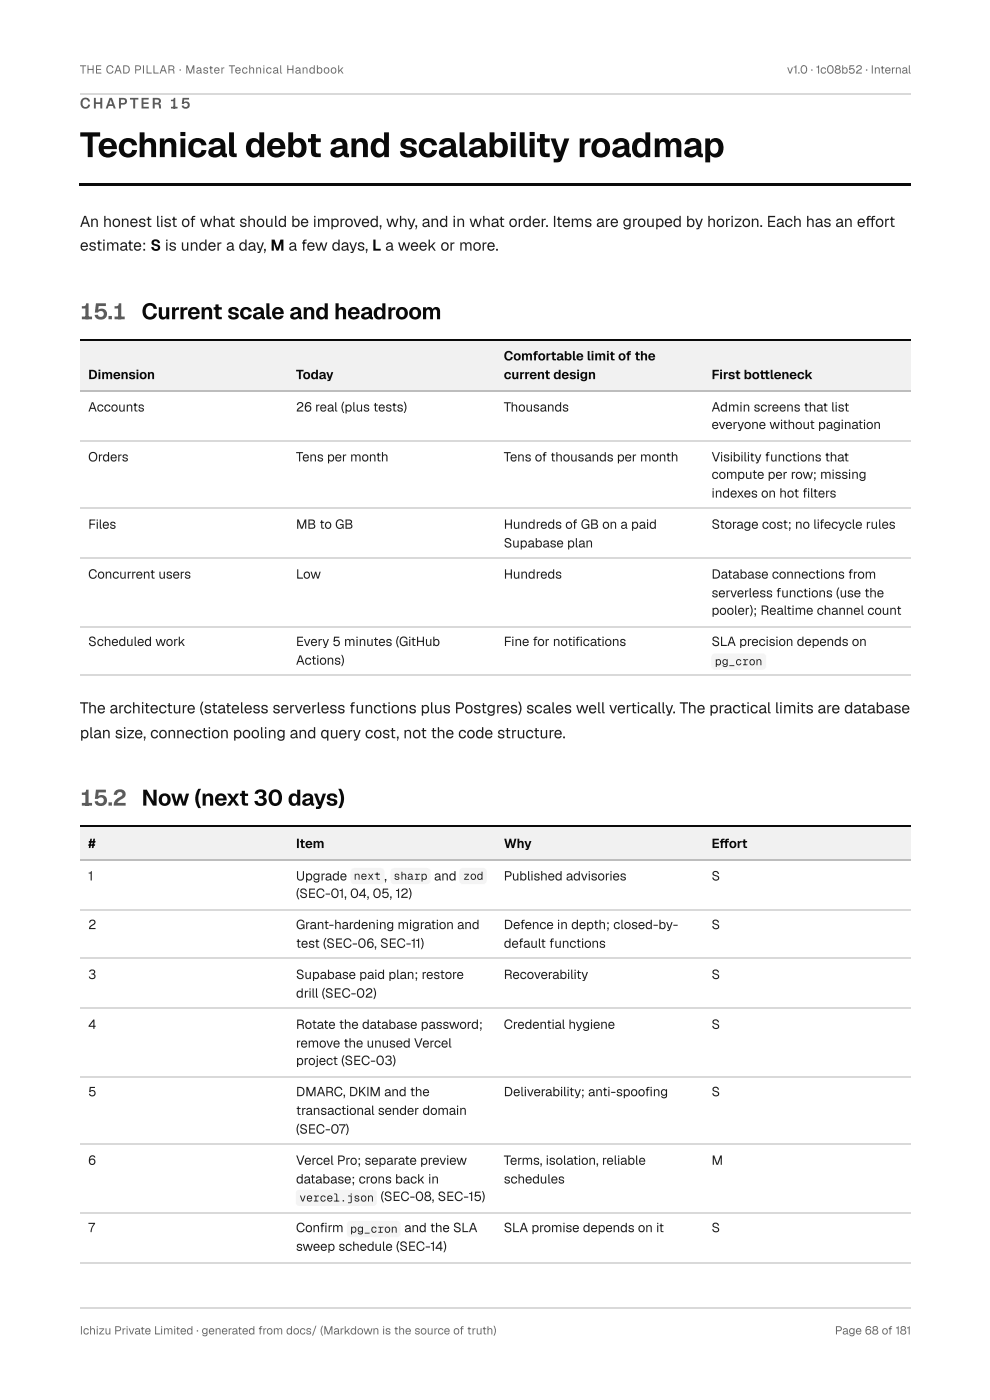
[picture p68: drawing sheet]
<svg xmlns="http://www.w3.org/2000/svg" width="210mm" height="297mm" viewBox="0 0 210 297" stroke-linecap="round" stroke-linejoin="round" font-family="sans-serif">
<defs><g id="words">
<text font-size="7.4" fill="#0a0a0a" x="16.9" y="33.3">Technical debt and scalability roadmap</text>
<g font-size="4.8" fill="#5c5c5c">
<text x="16.9" y="67.7">15.1 Current scale and headroom</text>
<text x="16.9" y="170.9">15.2 Now (next 30 days)</text>
</g>
<g font-size="3.3" fill="#1f1f1f">
<text x="16.9" y="48.2">An honest list of what should be improved, why, and in what order. Items are grouped by horizon. Each has an efort</text>
<text x="16.9" y="53.2">estimate: S is under a day, M a few days, L a week or more.</text>
<text x="183.4" y="48.2">f</text>
<text x="16.9" y="151.3">The architecture (stateless serverless functions plus Postgres) scales well vertically. The practical limits are database</text>
<text x="16.9" y="156.6">plan size, connection pooling and query cost, not the code structure.</text>
</g>
<text font-size="3.2" fill="#5c5c5c" x="16.9" y="23">CHAPTER 15</text>
<g font-size="2.8" fill="#0a0a0a">
<text x="106.8" y="76.5">Comfortable limit of the</text>
<text x="18.7" y="80.4">Dimension</text>
<text x="62.7" y="80.4">Today</text>
<text x="106.8" y="80.4">current design</text>
<text x="150.9" y="80.4">First botleneck</text>
<text x="161" y="80.4">t</text>
<text x="18.7" y="179.9">#</text>
<text x="62.7" y="179.9">Item</text>
<text x="106.8" y="179.9">Why</text>
<text x="150.9" y="179.9">Efort</text>
<text x="152.5" y="179.9">f</text>
</g>
<g font-size="2.8" fill="#1f1f1f">
<text x="18.7" y="87.3">Accounts</text>
<text x="62.7" y="87.3">26 real (plus tests)</text>
<text x="106.8" y="87.3">Thousands</text>
<text x="150.9" y="87.3">Admin screens that list</text>
<text x="150.9" y="91">everyone without pagination</text>
<text x="18.7" y="97.9">Orders</text>
<text x="62.7" y="97.9">Tens per month</text>
<text x="106.8" y="97.9">Tens of thousands per month</text>
<text x="150.9" y="97.9">Visibility functions that</text>
<text x="150.9" y="101.6">compute per row; missing</text>
<text x="150.9" y="105.6">indexes on hot flters</text>
<text x="170.1" y="105.6">i</text>
<text x="18.7" y="112.2">Files</text>
<text x="62.7" y="112.2">MB to GB</text>
<text x="106.8" y="112.2">Hundreds of GB on a paid</text>
<text x="150.9" y="112.2">Storage cost; no lifecycle rules</text>
<text x="106.8" y="116.1">Supabase plan</text>
<text x="18.7" y="122.8">Concurrent users</text>
<text x="62.7" y="122.8">Low</text>
<text x="106.8" y="122.8">Hundreds</text>
<text x="150.9" y="122.8">Database connections from</text>
<text x="150.9" y="126.7">serverless functions (use the</text>
<text x="150.9" y="130.4">pooler); Realtime channel count</text>
<text x="18.7" y="137">Scheduled work</text>
<text x="62.7" y="137">Every 5 minutes (GitHub</text>
<text x="106.8" y="137">Fine for notifcations</text>
<text x="121.9" y="137">i</text>
<text x="150.9" y="137">SLA precision depends on</text>
<text x="62.7" y="141">Actions)</text>
<text x="18.7" y="186.8">1</text>
<text x="62.7" y="186.8">Upgrade</text>
<text x="62.7" y="190.5">(SEC-01, 04, 05, 12)</text>
<text x="81.5" y="186.8">,</text>
<text x="92" y="186.8">and</text>
<text x="106.8" y="186.8">Published advisories</text>
<text x="150.9" y="186.8">S</text>
<text x="18.7" y="197.1">2</text>
<text x="62.7" y="197.1">Grant-hardening migration and</text>
<text x="106.8" y="197.1">Defence in depth; closed-by-</text>
<text x="150.9" y="197.1">S</text>
<text x="62.7" y="201.1">test (SEC-06, SEC-11)</text>
<text x="106.8" y="201.1">default functions</text>
<text x="18.7" y="207.7">3</text>
<text x="62.7" y="207.7">Supabase paid plan; restore</text>
<text x="106.8" y="207.7">Recoverability</text>
<text x="150.9" y="207.7">S</text>
<text x="62.7" y="211.7">drill (SEC-02)</text>
<text x="18.7" y="218.3">4</text>
<text x="62.7" y="218.3">Rotate the database password;</text>
<text x="106.8" y="218.3">Credential hygiene</text>
<text x="150.9" y="218.3">S</text>
<text x="62.7" y="222.2">remove the unused Vercel</text>
<text x="62.7" y="225.9">project (SEC-03)</text>
<text x="18.7" y="232.6">5</text>
<text x="62.7" y="232.6">DMARC, DKIM and the</text>
<text x="106.8" y="232.6">Deliverability; anti-spoofng</text>
<text x="136.7" y="232.6">i</text>
<text x="150.9" y="232.6">S</text>
<text x="62.7" y="236.5">transactional sender domain</text>
<text x="62.7" y="240.5">(SEC-07)</text>
<text x="18.7" y="247.1">6</text>
<text x="62.7" y="247.1">Vercel Pro; separate preview</text>
<text x="62.7" y="251.1">database; crons back in</text>
<text x="106.8" y="247.1">Terms, isolation, reliable</text>
<text x="106.8" y="251.1">schedules</text>
<text x="150.9" y="247.1">M</text>
<text x="80.7" y="254.8">(SEC-08, SEC-15)</text>
<text x="18.7" y="261.4">7</text>
<text x="62.7" y="261.4">Confrm</text>
<text x="67.8" y="261.4">i</text>
<text x="85.7" y="261.4">and the SLA</text>
<text x="106.8" y="261.4">SLA promise depends on it</text>
<text x="150.9" y="261.4">S</text>
<text x="62.7" y="265.4">sweep schedule (SEC-14)</text>
</g>
<g font-size="2.5" fill="#6b6b6b">
<text x="16.9" y="15.6">THE CAD PILLAR · Master Technical Handbook</text>
<text x="166.8" y="15.6">v1.0 · 1c08b52 · Internal</text>
<text x="16.9" y="283.1">Ichizu Private Limited · generated from docs/ (Markdown is the source of truth)</text>
<text x="177" y="283.1">Page 68 of 181</text>
</g>
<g font-size="2.4" fill="#1f1f1f">
<text x="151.6" y="141.1">pg_cron</text>
<text x="75" y="186.6">next</text>
<text x="83.4" y="186.6">sharp</text>
<text x="98.2" y="186.6">zod</text>
<text x="63.5" y="254.9">vercel.json</text>
<text x="74.2" y="261.5">pg_cron</text>
</g>
</g></defs>
<path d="M16.9 20h176.2M16.9 277.4h176.2" fill="none" stroke="#d9d9d9" stroke-width=".26"/>
<path d="M16.9 38.9h176.1v.5h-176.1z" fill="#0a0a0a"/>
<g fill="#f1f1f1">
<path d="M16.9 72h44.2v11.1h-44.2z"/>
<path d="M61.1 72h43.9v11.1h-43.9z"/>
<path d="M105 72h44.2v11.1h-44.2z"/>
<path d="M149.2 72h43.8v11.1h-43.8z"/>
</g>
<path d="M16.9 72.1h176.1" fill="none" stroke="#0a0a0a" stroke-width=".26"/>
<path d="M16.9 82.9h176.1" fill="none" stroke="#bdbdbd" stroke-width=".26"/>
<path d="M16.9 93.5h176.1M16.9 107.8h176.1M16.9 118.4h176.1M16.9 132.9h176.1M16.9 143.3h176.1" fill="none" stroke="#d9d9d9" stroke-width=".26"/>
<g fill="#f1f1f1">
<path d="M16.9 175.4h44.2v6.9h-44.2z"/>
<path d="M61.1 175.4h43.9v6.9h-43.9z"/>
<path d="M105 175.4h44.2v6.9h-44.2z"/>
<path d="M149.2 175.4h43.8v6.9h-43.8z"/>
</g>
<path d="M16.9 175.3h176.1" fill="none" stroke="#0a0a0a" stroke-width=".26"/>
<path d="M16.9 182.4h176.1" fill="none" stroke="#bdbdbd" stroke-width=".26"/>
<path d="M16.9 193h176.1M16.9 203.3h176.1M16.9 213.9h176.1M16.9 228.5h176.1M16.9 242.7h176.1M16.9 257.3h176.1M16.9 267.9h176.1" fill="none" stroke="#d9d9d9" stroke-width=".26"/>
<g fill="#f4f4f4">
<path d="M151 138.9l.6-.3h10.1a.79 .79 0 0 1 .8 .8v1.9a.8 .8 0 0 1-.8 .8h-10.1a.8 .8 0 0 1-.8-.8v-2z"/>
<path d="M74.6 184.4l.5-.3h5.6a.79 .79 0 0 1 .8 .8v1.9a.8 .8 0 0 1-.8 .8h-5.6a.8 .8 0 0 1-.8-.8v-1.9z"/>
<path d="M83 184.4l.6-.3h6.9a.79 .79 0 0 1 .8 .8v1.9a.8 .8 0 0 1-.8 .8h-6.9a.8 .8 0 0 1-.8-.8v-2z"/>
<path d="M97.6 184.4l.6-.3h4.2a.79 .79 0 0 1 .8 .8v1.9a.8 .8 0 0 1-.8 .8h-4.2a.8 .8 0 0 1-.8-.8v-2z"/>
<path d="M62.9 252.6l.6-.2h15.6a.79 .79 0 0 1 .8 .8v1.9a.8 .8 0 0 1-.8 .7h-15.6a.8 .8 0 0 1-.8-.7v-1.9z"/>
<path d="M73.8 259.2l.5-.2h9.8a.79 .79 0 0 1 .8 .8v1.9a.8 .8 0 0 1-.8 .8h-9.8a.8 .8 0 0 1-.7-.8v-2z"/>
</g>
<use href="#words"/>
</svg>
